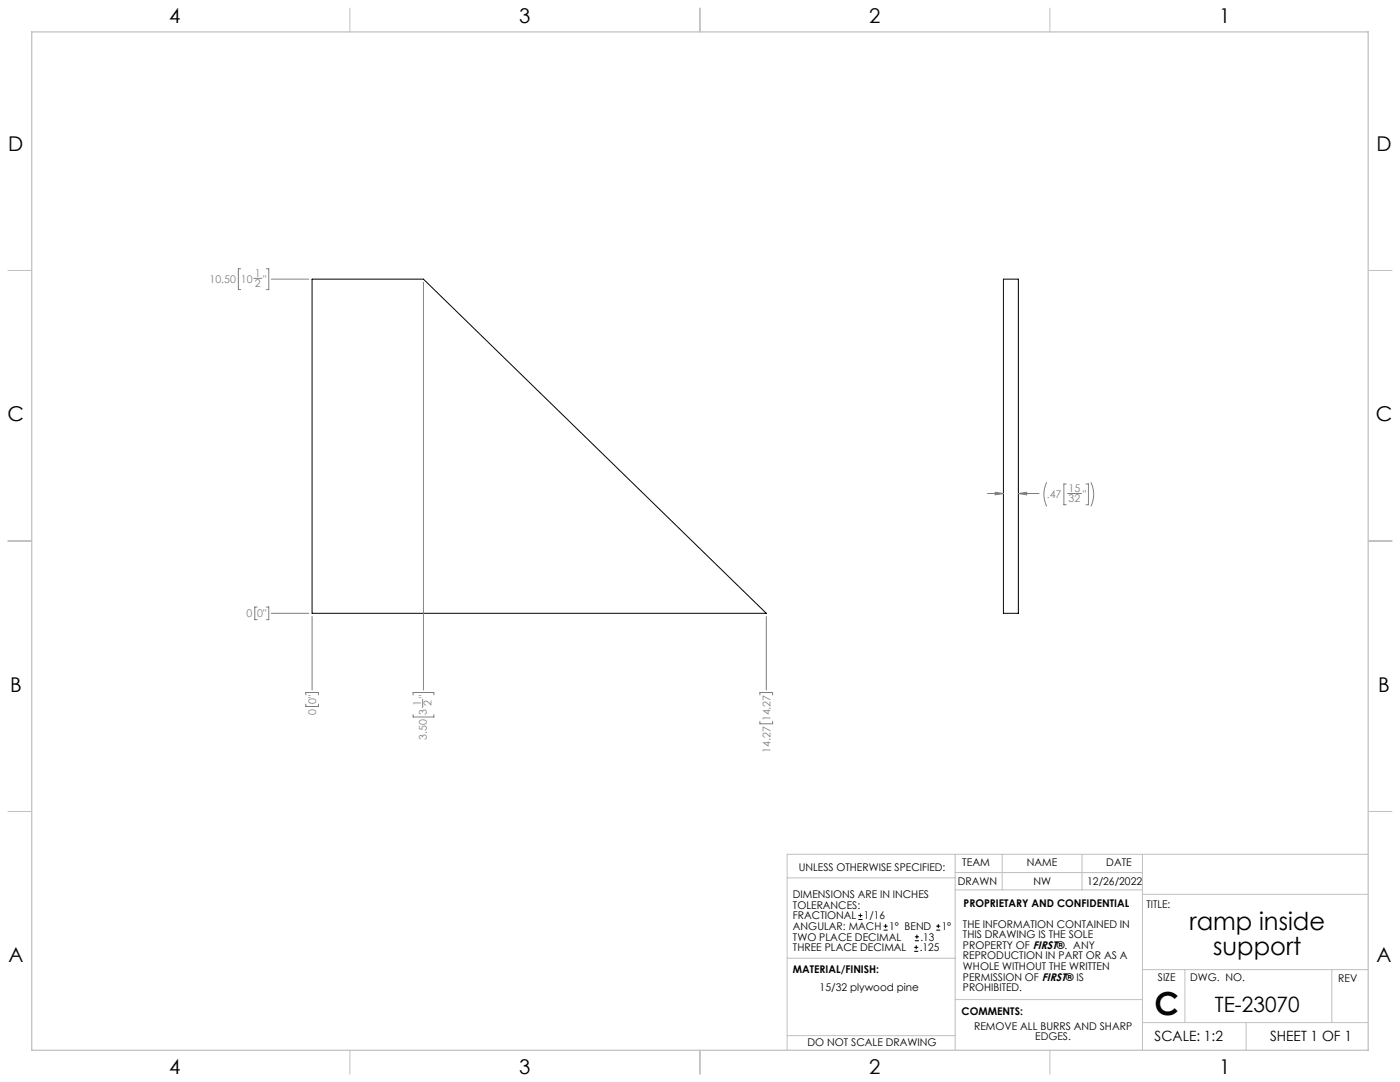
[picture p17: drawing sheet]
<svg xmlns="http://www.w3.org/2000/svg" width="559mm" height="432mm" viewBox="0 0 559 432" stroke-linecap="round" stroke-linejoin="round" font-family="sans-serif">
<defs><g id="words">
<text font-size="12.7" x="460.9" y="405.2">C</text>
<g font-size="9.9">
<text x="474.8" y="371.2">ramp inside</text>
<text x="484.2" y="381.1">support</text>
</g>
<text font-size="8.5" x="484.9" y="404">TE-23070</text>
<g font-size="8.1">
<text x="67.6" y="9.3">4</text>
<text x="207.3" y="9.3">3</text>
<text x="347" y="9.3">2</text>
<text x="486.7" y="9.3">1</text>
<text x="3.3" y="60.1">D</text>
<text x="549.4" y="60.1">D</text>
<text x="3" y="168">C</text>
<text x="549.1" y="168">C</text>
<text x="4" y="276">B</text>
<text x="550.1" y="276">B</text>
<text x="3.3" y="383.9">A</text>
<text x="549.4" y="383.9">A</text>
<text x="67.6" y="428.4">4</text>
<text x="207.3" y="428.4">3</text>
<text x="347" y="428.4">2</text>
<text x="486.7" y="428.4">1</text>
</g>
<g font-size="5.6">
<text x="460.9" y="415.2">SCALE: 1:2</text>
<text x="507" y="415.2">SHEET 1 OF 1</text>
</g>
<g font-size="4.2" fill="#808080">
<text x="83.6" y="112.7">10.50</text>
<text x="96.1" y="112.7">10</text>
<text x="101.8" y="110.4">1</text>
<text x="105" y="112.7">&quot;</text>
<text x="101.8" y="114.6">2</text>
<text x="426.6" y="196.3">15</text>
<text x="417.8" y="198.6">.47</text>
<text x="426.6" y="200.5">32</text>
<text x="432.2" y="198.6">&quot;</text>
<text x="98.4" y="246.3">0</text>
<text x="102.7" y="246.3">0&quot;</text>
<text x="126.2" y="281" transform="rotate(-90 126.2 281)">0&quot;</text>
<text x="168.1" y="281.9" transform="rotate(-90 168.1 281.9)">1</text>
<text x="170.4" y="278.6" transform="rotate(-90 170.4 278.6)">&quot;</text>
<text x="172.3" y="281.9" transform="rotate(-90 172.3 281.9)">2</text>
<text x="126.2" y="285.2" transform="rotate(-90 126.2 285.2)">0</text>
<text x="170.4" y="285.2" transform="rotate(-90 170.4 285.2)">3</text>
<text x="307.5" y="287.9" transform="rotate(-90 307.5 287.9)">14.27</text>
<text x="170.4" y="295.3" transform="rotate(-90 170.4 295.3)">3.50</text>
<text x="307.5" y="300.3" transform="rotate(-90 307.5 300.3)">14.27</text>
</g>
<g font-size="4.2">
<text x="318.8" y="347.7">UNLESS OTHERWISE SPECIFIED:</text>
<text x="384.1" y="345.5">TEAM</text>
<text x="409.9" y="345.7">NAME</text>
<text x="441.6" y="345.7">DATE</text>
<text x="382.3" y="353.3">DRAWN</text>
<text x="412.5" y="353.3">NW</text>
<text x="434" y="353.3">12/26/2022</text>
<text x="316.5" y="358.5">DIMENSIONS ARE IN INCHES</text>
<text x="316.5" y="362.7">TOLERANCES:</text>
<text x="384.6" y="361.9">PROPRIETARY AND CONFIDENTIAL</text>
<text x="457.6" y="362.3">TITLE:</text>
<text x="316.5" y="371.2">ANGULAR: MACH</text>
<text x="316.5" y="366.9">FRACTIONAL</text>
<text x="344.8" y="366.9">1/16</text>
<text x="354.9" y="371.2">1° BEND</text>
<text x="375.9" y="371.2">1°</text>
<text x="384.4" y="370.2">THE INFORMATION CONTAINED IN</text>
<text x="316.5" y="375.4">TWO PLACE DECIMAL</text>
<text x="367.4" y="375.4">.13</text>
<text x="384.4" y="374.4">THIS DRAWING IS THE SOLE</text>
<text x="316.5" y="379.6">THREE PLACE DECIMAL</text>
<text x="367.1" y="379.6">.125</text>
<text x="384.4" y="378.6">PROPERTY OF FIRST®. ANY</text>
<text x="384.4" y="382.9">REPRODUCTION IN PART OR AS A</text>
<text x="316.5" y="388.4">MATERIAL/FINISH:</text>
<text x="384.4" y="387.1">WHOLE WITHOUT THE WRITTEN</text>
<text x="327.2" y="395.6">15/32 plywood pine</text>
<text x="384.4" y="391.3">PERMISSION OF FIRST® IS</text>
<text x="384.4" y="395.6">PROHIBITED.</text>
<text x="462.2" y="391.3">SIZE</text>
<text x="475.1" y="391.3">DWG. NO.</text>
<text x="534.1" y="391.8">REV</text>
<text x="383.8" y="405.1">COMMENTS:</text>
<text x="388.8" y="410.9">REMOVE ALL BURRS AND SHARP</text>
<text x="322.3" y="417.6">DO NOT SCALE DRAWING</text>
<text x="413.2" y="415.2">EDGES.</text>
</g>
</g></defs>
<g fill="none" stroke="#c0c0c0" stroke-width=".4">
<path d="M139.7 3.2v9.5M279.4 3.2v9.5M419.1 3.2v9.5M3.1 107.9h9.6M546.1 107.9h9.5M3.1 215.9h9.6M546.1 215.9h9.5M3.1 323.8h9.6M546.1 323.8h9.5M314.2 350.3h67M381.2 340.9v78.2M381.2 355.1h74.8"/>
<path d="M381.2 348.2h74.8M400 340.9v14.2M431.9 340.9v14.2M456 340.9v78.2M456 356.9h90.1M546.1 340.9h-231.9v78.2M314.2 382.4h67.2M381.2 398.9h74.8M456 387h90.1M472.9 387v21.1M531.6 387v21.1M139.7 419.1v9.6"/>
<path d="M279.4 419.1v9.6M314.2 413.3h67M419.1 419.1v9.6M456 408.1h90.1M497.4 408.1v11"/>
</g>
<path d="M12.7 12.7h533.4v406.4h-533.4z" fill="none" stroke="#c0c0c0" stroke-width=".5"/>
<path d="M124.6 111.4h44.4l136.9 133.4h-181.3zM400.5 111.4h6v133.4h-6z" fill="none" stroke="#000" stroke-width=".4"/>
<g fill="none" stroke="#808080" stroke-width=".4">
<path d="M96.1 107.2h-1v8.4h1M101.3 111.1h3.3M106.3 107.2h1v8.4h-1M108.3 111.4h15M169 112.7v162.7M394.2 197h6.3M397.2 196.5l3.3 .5-3.3 .5zM406.5 197h8.2M406.5 197l3.3-.5v1zM417.8 192.5a10.7 10.7 0 0 0 0 9.6M425.6 193.1h-1v8.3h1M426.1 197h5.6"/>
<path d="M433.5 193.1h.9v8.3h-.9M435.4 192.5a10.7 10.7 0 0 1 0 9.6M102.7 242.3h-1v5h1M106.3 242.3h1v5h-1M108.3 244.8h15M124.6 246v29.4M305.9 246v29.4M122.1 277.3v-.9h5v.9M164.9 277.3v-.9h8.3v.9M168.7 279.1v3.3M303.3 277.3v-.9h5.1v.9M122.1 281v.9h5v-.9"/>
<path d="M164.9 285.2v.9h8.3v-.9M303.3 287.9v1h5.1v-1"/>
</g>
<path d="M397.2 196.5l3.3 .5-3.3 .5zM406.5 197l3.3-.5v1z" fill="#808080"/>
<g fill="none" stroke="#000" stroke-width=".4">
<path d="M342.6 367h1.6M342.6 365.4h1.6M343.4 364.6v1.5M352.7 371.2h1.6M352.7 369.6h1.6M353.5 368.8v1.6M364.9 379.7h1.6M364.9 378.1h1.6M365.2 375.4h1.6M365.2 373.8h1.6M365.7 377.3v1.5M366 373v1.6"/>
<path d="M373.7 371.2h1.6M373.7 369.6h1.6M374.5 368.8v1.6"/>
</g>
<use href="#words"/>
</svg>
